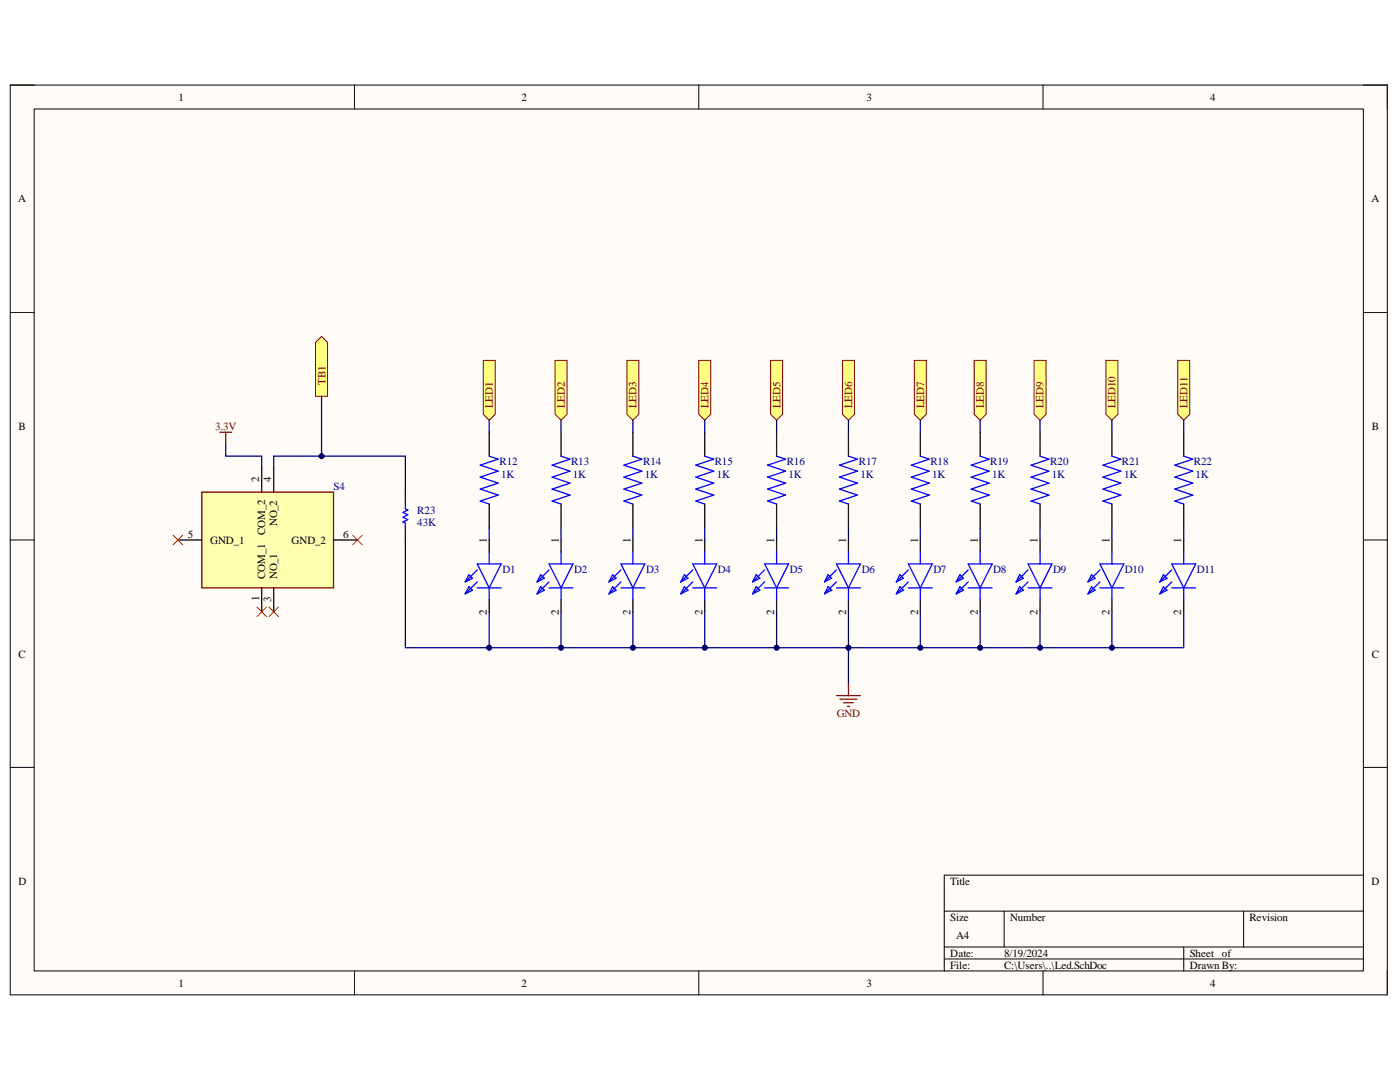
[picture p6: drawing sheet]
<svg xmlns="http://www.w3.org/2000/svg" width="279mm" height="216mm" viewBox="0 0 279 216" stroke-linecap="round" stroke-linejoin="round" font-family="sans-serif">
<defs><g id="words">
<g font-size="2.2">
<text x="35.6" y="20.1">1</text>
<text x="104.1" y="20.1">2</text>
<text x="172.9" y="20.1">3</text>
<text x="241.5" y="20.1">4</text>
<text x="3.6" y="40.4">A</text>
<text x="273.7" y="40.4">A</text>
<text x="3.7" y="85.8">B</text>
<text x="273.8" y="85.8">B</text>
<text x="51.7" y="96.3" transform="rotate(-90 51.7 96.3)">2</text>
<text x="54.1" y="96.3" transform="rotate(-90 54.1 96.3)">4</text>
<text x="37.5" y="107.3">5</text>
<text x="52.9" y="106.8" transform="rotate(-90 52.9 106.8)">COM_2</text>
<text x="55.3" y="105" transform="rotate(-90 55.3 105)">NO_2</text>
<text x="68.5" y="107.3">6</text>
<text x="41.9" y="108.5">GND_1</text>
<text x="58.2" y="108.5">GND_2</text>
<text x="97.2" y="108.3" transform="rotate(-90 97.2 108.3)">1</text>
<text x="111.5" y="108.3" transform="rotate(-90 111.5 108.3)">1</text>
<text x="125.8" y="108.3" transform="rotate(-90 125.8 108.3)">1</text>
<text x="140.2" y="108.3" transform="rotate(-90 140.2 108.3)">1</text>
<text x="154.5" y="108.3" transform="rotate(-90 154.5 108.3)">1</text>
<text x="168.9" y="108.3" transform="rotate(-90 168.9 108.3)">1</text>
<text x="183.2" y="108.3" transform="rotate(-90 183.2 108.3)">1</text>
<text x="195.1" y="108.3" transform="rotate(-90 195.1 108.3)">1</text>
<text x="207.1" y="108.3" transform="rotate(-90 207.1 108.3)">1</text>
<text x="221.4" y="108.3" transform="rotate(-90 221.4 108.3)">1</text>
<text x="235.7" y="108.3" transform="rotate(-90 235.7 108.3)">1</text>
<text x="52.9" y="115.6" transform="rotate(-90 52.9 115.6)">COM_1</text>
<text x="55.3" y="115.6" transform="rotate(-90 55.3 115.6)">NO_1</text>
<text x="51.7" y="120" transform="rotate(-90 51.7 120)">1</text>
<text x="54.1" y="120.1" transform="rotate(-90 54.1 120.1)">3</text>
<text x="97.2" y="122.6" transform="rotate(-90 97.2 122.6)">2</text>
<text x="111.5" y="122.6" transform="rotate(-90 111.5 122.6)">2</text>
<text x="125.8" y="122.6" transform="rotate(-90 125.8 122.6)">2</text>
<text x="140.2" y="122.6" transform="rotate(-90 140.2 122.6)">2</text>
<text x="154.5" y="122.6" transform="rotate(-90 154.5 122.6)">2</text>
<text x="168.9" y="122.6" transform="rotate(-90 168.9 122.6)">2</text>
<text x="183.2" y="122.6" transform="rotate(-90 183.2 122.6)">2</text>
<text x="195.1" y="122.6" transform="rotate(-90 195.1 122.6)">2</text>
<text x="207.1" y="122.6" transform="rotate(-90 207.1 122.6)">2</text>
<text x="221.4" y="122.6" transform="rotate(-90 221.4 122.6)">2</text>
<text x="235.7" y="122.6" transform="rotate(-90 235.7 122.6)">2</text>
<text x="3.7" y="131.2">C</text>
<text x="273.8" y="131.2">C</text>
<text x="3.7" y="176.6">D</text>
<text x="189.7" y="176.6">Title</text>
<text x="273.7" y="176.6">D</text>
<text x="189.7" y="183.7">Size</text>
<text x="201.6" y="183.7">Number</text>
<text x="249.3" y="183.7">Revision</text>
<text x="189.7" y="190.9">Date:</text>
<text x="190.8" y="187.4">A4</text>
<text x="200.4" y="190.9">8/19/2024</text>
<text x="237.4" y="190.9">Sheet of</text>
<text x="35.6" y="196.9">1</text>
<text x="104.1" y="196.9">2</text>
<text x="172.9" y="196.9">3</text>
<text x="189.7" y="193.3">File:</text>
<text x="200.4" y="193.3">C:\Users\..\Led.SchDoc</text>
<text x="237.4" y="193.3">Drawn By:</text>
<text x="241.5" y="196.9">4</text>
</g>
<g font-size="2.2" fill="#800000">
<text x="64.9" y="76.7" transform="rotate(-90 64.9 76.7)">TB1</text>
<text x="98.3" y="81.5" transform="rotate(-90 98.3 81.5)">LED1</text>
<text x="112.7" y="81.5" transform="rotate(-90 112.7 81.5)">LED2</text>
<text x="127" y="81.5" transform="rotate(-90 127 81.5)">LED3</text>
<text x="141.4" y="81.5" transform="rotate(-90 141.4 81.5)">LED4</text>
<text x="155.7" y="81.5" transform="rotate(-90 155.7 81.5)">LED5</text>
<text x="170" y="81.5" transform="rotate(-90 170 81.5)">LED6</text>
<text x="184.4" y="81.5" transform="rotate(-90 184.4 81.5)">LED7</text>
<text x="196.3" y="81.5" transform="rotate(-90 196.3 81.5)">LED8</text>
<text x="208.3" y="81.5" transform="rotate(-90 208.3 81.5)">LED9</text>
<text x="222.6" y="81.5" transform="rotate(-90 222.6 81.5)">LED10</text>
<text x="237" y="81.5" transform="rotate(-90 237 81.5)">LED11</text>
<text x="43" y="85.8">3.3V</text>
<text x="167" y="143.2">GND</text>
</g>
<g font-size="2.2" fill="#000080">
<text x="99.7" y="92.7">R12</text>
<text x="100" y="95.4">1K</text>
<text x="114" y="92.7">R13</text>
<text x="114.3" y="95.4">1K</text>
<text x="128.4" y="92.7">R14</text>
<text x="128.7" y="95.4">1K</text>
<text x="142.6" y="92.7">R15</text>
<text x="143.1" y="95.4">1K</text>
<text x="157" y="92.7">R16</text>
<text x="157.4" y="95.4">1K</text>
<text x="171.4" y="92.7">R17</text>
<text x="171.7" y="95.4">1K</text>
<text x="185.7" y="92.7">R18</text>
<text x="186" y="95.4">1K</text>
<text x="197.6" y="92.7">R19</text>
<text x="198" y="95.4">1K</text>
<text x="209.6" y="92.7">R20</text>
<text x="209.9" y="95.4">1K</text>
<text x="223.9" y="92.7">R21</text>
<text x="224.3" y="95.4">1K</text>
<text x="238.3" y="92.7">R22</text>
<text x="238.6" y="95.4">1K</text>
<text x="66.5" y="97.8">S4</text>
<text x="83.3" y="105">43K</text>
<text x="83.3" y="102.5">R23</text>
<text x="100.3" y="114.3">D1</text>
<text x="114.6" y="114.3">D2</text>
<text x="128.9" y="114.3">D3</text>
<text x="143.2" y="114.3">D4</text>
<text x="157.6" y="114.3">D5</text>
<text x="172" y="114.3">D6</text>
<text x="186.3" y="114.3">D7</text>
<text x="198.2" y="114.3">D8</text>
<text x="210.2" y="114.3">D9</text>
<text x="224.5" y="114.3">D10</text>
<text x="238.9" y="114.3">D11</text>
</g>
</g></defs>
<path d="M2 17h274.9v181.5h-274.9z" fill-rule="evenodd" fill="#fffcf8"/>
<path d="M2 17h274.9v181.5h-274.9z" fill="none" stroke="#000" stroke-width=".2"/>
<path d="M6.8 21.8h265.3v171.9h-265.3z" fill-rule="evenodd" fill="#fffcf8"/>
<g fill="none" stroke="#000" stroke-width=".2">
<path d="M2 17h4.8M70.7 17v4.8M139.5 17v4.8M208.2 17v4.8M272.1 17h4.8v4.8M6.8 21.8h265.3v171.9h-265.3zM2 62.4h4.8M272.1 62.4h4.8M2 107.7h4.8M272.1 107.7h4.8M2 153.1h4.8M272.1 153.1h4.8"/>
<path d="M272.1 174.6h-83.7v19.1M70.7 193.7v4.8M139.5 193.7v4.8M188.4 181.8h83.7M188.4 189h83.7M188.4 191.4h83.7M200.4 181.8v7.2M208.2 193.7v4.8M236.2 189v4.7M248.2 181.8v7.2M276.9 193.7v4.8"/>
</g>
<g fill="none" stroke="#000" stroke-width=".25">
<path d="M97.6 86.2v4.8M112 86.2v4.8M126.3 86.2v4.8M140.6 86.2v4.8M155 86.2v4.8M169.3 86.2v4.8M183.7 86.2v4.8M195.6 86.2v4.8M207.6 86.2v4.8M221.9 86.2v4.8M236.2 86.2v4.8M97.6 100.6v4.8"/>
<path d="M97.6 107.7v2.4M97.6 119.7v2.4M112 100.6v4.8M112 107.7v2.4M112 119.7v2.4M126.3 100.6v4.8M126.3 107.7v2.4M126.3 119.7v2.4M140.6 100.6v4.8M140.6 107.7v2.4M140.6 119.7v2.4M155 100.6v4.8"/>
<path d="M155 107.7v2.4M155 119.7v2.4M169.3 100.6v4.8M169.3 107.7v2.4M169.3 119.7v2.4M183.7 100.6v4.8M183.7 107.7v2.4M183.7 119.7v2.4M195.6 100.6v4.8M195.6 107.7v2.4M195.6 119.7v2.4M207.6 100.6v4.8"/>
<path d="M207.6 107.7v2.4M207.6 119.7v2.4M221.9 100.6v4.8M221.9 107.7v2.4M221.9 119.7v2.4M236.2 100.6v4.8M236.2 107.7v2.4M236.2 119.7v2.4"/>
</g>
<g fill="none" stroke="#00f" stroke-width=".25">
<path d="M97.6 91l1.8 .6-3.6 1.2 3.6 1.2-3.6 1.2 3.6 1.2-3.6 1.2 3.6 1.2-3.6 1.2 1.8 .6M112 91l1.8 .6-3.6 1.2 3.6 1.2-3.6 1.2 3.6 1.2-3.6 1.2 3.6 1.2-3.6 1.2 1.8 .6M126.3 91l1.8 .6-3.6 1.2 3.6 1.2-3.6 1.2 3.6 1.2-3.6 1.2 3.6 1.2-3.6 1.2 1.8 .6M140.6 91l1.8 .6-3.5 1.2 3.5 1.2-3.5 1.2 3.5 1.2-3.5 1.2 3.5 1.2-3.5 1.2 1.7 .6M155 91l1.8 .6-3.6 1.2 3.6 1.2-3.6 1.2 3.6 1.2-3.6 1.2 3.6 1.2-3.6 1.2 1.8 .6M169.3 91l1.8 .6-3.6 1.2 3.6 1.2-3.6 1.2 3.6 1.2-3.6 1.2 3.6 1.2-3.6 1.2 1.8 .6M183.7 91l1.8 .6-3.6 1.2 3.6 1.2-3.6 1.2 3.6 1.2-3.6 1.2 3.6 1.2-3.6 1.2 1.8 .6M195.6 91l1.8 .6-3.6 1.2 3.6 1.2-3.6 1.2 3.6 1.2-3.6 1.2 3.6 1.2-3.6 1.2 1.8 .6M207.6 91l1.8 .6-3.6 1.2 3.6 1.2-3.6 1.2 3.6 1.2-3.6 1.2 3.6 1.2-3.6 1.2 1.8 .6M221.9 91l1.8 .6-3.6 1.2 3.6 1.2-3.6 1.2 3.6 1.2-3.6 1.2 3.6 1.2-3.6 1.2 1.8 .6M236.2 91l1.8 .6-3.5 1.2 3.5 1.2-3.5 1.2 3.5 1.2-3.5 1.2 3.5 1.2-3.5 1.2 1.7 .6M93.6 117.1l.7 .7-1.5 .7z"/>
<path d="M93.6 114.7l.7 .7-1.5 .7zM95.2 112.5h4.8l-2.4 4.8zM95.2 117.3h4.8M95.2 116.1l-2.4 2.4M95.2 113.7l-2.4 2.4M97.6 110.1v2.4M97.6 117.3v2.4M107.9 117.1l.7 .7-1.4 .7zM107.9 114.7l.7 .7-1.4 .7zM109.6 112.5h4.8l-2.4 4.8zM109.6 117.3h4.8M109.6 116.1l-2.4 2.4"/>
<path d="M109.6 113.7l-2.4 2.4M112 110.1v2.4M112 117.3v2.4M122.2 117.1l.8 .7-1.5 .7zM122.2 114.7l.8 .7-1.5 .7zM123.9 112.5h4.8l-2.4 4.8zM123.9 117.3h4.8M123.9 116.1l-2.4 2.4M123.9 113.7l-2.4 2.4M126.3 110.1v2.4M126.3 117.3v2.4M136.6 117.1l.7 .7-1.4 .7z"/>
<path d="M136.6 114.7l.7 .7-1.4 .7zM138.3 112.5h4.7l-2.4 4.8zM138.3 117.3h4.7M138.3 116.1l-2.4 2.4M138.3 113.7l-2.4 2.4M140.6 110.1v2.4M140.6 117.3v2.4M150.9 117.1l.7 .7-1.4 .7zM150.9 114.7l.7 .7-1.4 .7zM152.6 112.5h4.8l-2.4 4.8zM152.6 117.3h4.8M152.6 116.1l-2.4 2.4"/>
<path d="M152.6 113.7l-2.4 2.4M155 110.1v2.4M155 117.3v2.4M165.3 117.1l.7 .7-1.5 .7zM165.3 114.7l.7 .7-1.5 .7zM166.9 112.5h4.8l-2.4 4.8zM166.9 117.3h4.8M166.9 116.1l-2.4 2.4M166.9 113.7l-2.4 2.4M169.3 110.1v2.4M169.3 117.3v2.4M179.6 117.1l.7 .7-1.4 .7z"/>
<path d="M179.6 114.7l.7 .7-1.4 .7zM181.3 112.5h4.8l-2.4 4.8zM181.3 117.3h4.8M181.3 116.1l-2.4 2.4M181.3 113.7l-2.4 2.4M183.7 110.1v2.4M183.7 117.3v2.4M191.6 117.1l.7 .7-1.5 .7zM191.6 114.7l.7 .7-1.5 .7zM193.2 112.5h4.8l-2.4 4.8zM193.2 117.3h4.8M193.2 116.1l-2.4 2.4"/>
<path d="M193.2 113.7l-2.4 2.4M195.6 110.1v2.4M195.6 117.3v2.4M203.5 117.1l.7 .7-1.4 .7zM203.5 114.7l.7 .7-1.4 .7zM205.2 112.5h4.8l-2.4 4.8zM205.2 117.3h4.8M205.2 116.1l-2.4 2.4M205.2 113.7l-2.4 2.4M207.6 110.1v2.4M207.6 117.3v2.4M217.8 117.1l.8 .7-1.5 .7z"/>
<path d="M217.8 114.7l.8 .7-1.5 .7zM219.5 112.5h4.8l-2.4 4.8zM219.5 117.3h4.8M219.5 116.1l-2.4 2.4M219.5 113.7l-2.4 2.4M221.9 110.1v2.4M221.9 117.3v2.4M232.2 117.1l.7 .7-1.4 .7zM232.2 114.7l.7 .7-1.4 .7zM233.9 112.5h4.7l-2.4 4.8zM233.9 117.3h4.7M233.9 116.1l-2.4 2.4"/>
<path d="M233.9 113.7l-2.4 2.4M236.2 110.1v2.4M236.2 117.3v2.4"/>
</g>
<path d="M166.9 138.8h4.8M167.7 139.5h3.3M169.3 136.4v2.4M168.4 140.2h1.9M169.1 140.9h.5" fill="none" stroke="#800000" stroke-width=".25"/>
<path d="M40.3 98.2h26.3v19.1h-26.3z" fill-rule="evenodd" fill="#ffffb0"/>
<path d="M40.3 98.2h26.3v19.1h-26.3zM43.9 86.2h2.4M45.1 86.2v2.4" fill="none" stroke="#800000" stroke-width=".25"/>
<path d="M52.2 93.4v4.8M54.6 93.4v4.8M80.9 98.2v2.4M35.5 107.7h4.8M52.2 117.3v4.8M54.6 117.3v4.8M66.6 107.7h4.7M80.9 105.4v2.3" fill="none" stroke="#000" stroke-width=".25"/>
<path d="M80.9 100.6v.9l.5 .3-1 .5 1 .4-1 .5 1 .5-1 .5 .5 .2v1" fill="none" stroke="#00f" stroke-width=".25"/>
<path d="M96.4 71.9h2.4v10.8l-1.2 1.2-1.2-1.2z" fill-rule="evenodd" fill="#ffff80"/>
<path d="M96.4 71.9h2.4v10.8l-1.2 1.2-1.2-1.2z" fill="none" stroke="#800000" stroke-width=".2"/>
<path d="M110.8 71.9h2.4v10.8l-1.2 1.2-1.2-1.2z" fill-rule="evenodd" fill="#ffff80"/>
<path d="M110.8 71.9h2.4v10.8l-1.2 1.2-1.2-1.2z" fill="none" stroke="#800000" stroke-width=".2"/>
<path d="M125.1 71.9h2.4v10.8l-1.2 1.2-1.2-1.2z" fill-rule="evenodd" fill="#ffff80"/>
<path d="M125.1 71.9h2.4v10.8l-1.2 1.2-1.2-1.2z" fill="none" stroke="#800000" stroke-width=".2"/>
<path d="M139.5 71.9h2.3v10.8l-1.2 1.2-1.1-1.2z" fill-rule="evenodd" fill="#ffff80"/>
<path d="M139.5 71.9h2.3v10.8l-1.2 1.2-1.1-1.2z" fill="none" stroke="#800000" stroke-width=".2"/>
<path d="M153.8 71.9h2.4v10.8l-1.2 1.2-1.2-1.2z" fill-rule="evenodd" fill="#ffff80"/>
<path d="M153.8 71.9h2.4v10.8l-1.2 1.2-1.2-1.2z" fill="none" stroke="#800000" stroke-width=".2"/>
<path d="M168.1 71.9h2.4v10.8l-1.2 1.2-1.2-1.2z" fill-rule="evenodd" fill="#ffff80"/>
<path d="M168.1 71.9h2.4v10.8l-1.2 1.2-1.2-1.2z" fill="none" stroke="#800000" stroke-width=".2"/>
<path d="M182.5 71.9h2.4v10.8l-1.2 1.2-1.2-1.2z" fill-rule="evenodd" fill="#ffff80"/>
<path d="M182.5 71.9h2.4v10.8l-1.2 1.2-1.2-1.2z" fill="none" stroke="#800000" stroke-width=".2"/>
<path d="M194.4 71.9h2.4v10.8l-1.2 1.2-1.2-1.2z" fill-rule="evenodd" fill="#ffff80"/>
<path d="M194.4 71.9h2.4v10.8l-1.2 1.2-1.2-1.2z" fill="none" stroke="#800000" stroke-width=".2"/>
<path d="M206.4 71.9h2.4v10.8l-1.2 1.2-1.2-1.2z" fill-rule="evenodd" fill="#ffff80"/>
<path d="M206.4 71.9h2.4v10.8l-1.2 1.2-1.2-1.2z" fill="none" stroke="#800000" stroke-width=".2"/>
<path d="M220.7 71.9h2.4v10.8l-1.2 1.2-1.2-1.2z" fill-rule="evenodd" fill="#ffff80"/>
<path d="M220.7 71.9h2.4v10.8l-1.2 1.2-1.2-1.2z" fill="none" stroke="#800000" stroke-width=".2"/>
<path d="M235 71.9h2.4v10.8l-1.2 1.2-1.2-1.2z" fill-rule="evenodd" fill="#ffff80"/>
<path d="M235 71.9h2.4v10.8l-1.2 1.2-1.2-1.2z" fill="none" stroke="#800000" stroke-width=".2"/>
<path d="M63 68.3l1.2-1.2 1.2 1.2v10.8h-2.4z" fill-rule="evenodd" fill="#ffff80"/>
<path d="M63 68.3l1.2-1.2 1.2 1.2v10.8h-2.4z" fill="none" stroke="#800000" stroke-width=".2"/>
<path d="M34.5 106.8l2 1.9M36.5 106.8l-2 1.9M70.4 106.8l1.9 1.9M72.3 106.8l-1.9 1.9M51.3 121.1l1.9 1.9M53.2 121.1l-1.9 1.9M53.7 121.1l1.9 1.9M55.6 121.1l-1.9 1.9" fill="none" stroke="#f00" stroke-width=".2"/>
<path d="M97.6 122.1v7.1h71.7v7.2" fill="none" stroke="#000080" stroke-width=".25"/>
<circle cx="97.6" cy="129.2" r=".48" fill="#000080"/>
<circle cx="97.6" cy="129.2" r=".48" fill="none" stroke="#000080" stroke-width=".2"/>
<circle cx="112" cy="129.2" r=".48" fill="#000080"/>
<circle cx="112" cy="129.2" r=".48" fill="none" stroke="#000080" stroke-width=".2"/>
<circle cx="126.3" cy="129.2" r=".48" fill="#000080"/>
<circle cx="126.3" cy="129.2" r=".48" fill="none" stroke="#000080" stroke-width=".2"/>
<circle cx="140.6" cy="129.2" r=".48" fill="#000080"/>
<circle cx="140.6" cy="129.2" r=".48" fill="none" stroke="#000080" stroke-width=".2"/>
<circle cx="155" cy="129.2" r=".48" fill="#000080"/>
<circle cx="155" cy="129.2" r=".48" fill="none" stroke="#000080" stroke-width=".2"/>
<circle cx="169.3" cy="129.2" r=".48" fill="#000080"/>
<circle cx="169.3" cy="129.2" r=".48" fill="none" stroke="#000080" stroke-width=".2"/>
<path d="M236.2 122.1v7.1h-66.9" fill="none" stroke="#000080" stroke-width=".25"/>
<circle cx="169.3" cy="129.2" r=".48" fill="#000080"/>
<circle cx="169.3" cy="129.2" r=".48" fill="none" stroke="#000080" stroke-width=".2"/>
<circle cx="183.7" cy="129.2" r=".48" fill="#000080"/>
<circle cx="183.7" cy="129.2" r=".48" fill="none" stroke="#000080" stroke-width=".2"/>
<circle cx="195.6" cy="129.2" r=".48" fill="#000080"/>
<circle cx="195.6" cy="129.2" r=".48" fill="none" stroke="#000080" stroke-width=".2"/>
<circle cx="207.6" cy="129.2" r=".48" fill="#000080"/>
<circle cx="207.6" cy="129.2" r=".48" fill="none" stroke="#000080" stroke-width=".2"/>
<circle cx="221.9" cy="129.2" r=".48" fill="#000080"/>
<circle cx="221.9" cy="129.2" r=".48" fill="none" stroke="#000080" stroke-width=".2"/>
<path d="M221.9 122.1v7.1" fill="none" stroke="#000080" stroke-width=".25"/>
<circle cx="221.9" cy="129.2" r=".48" fill="#000080"/>
<circle cx="221.9" cy="129.2" r=".48" fill="none" stroke="#000080" stroke-width=".2"/>
<path d="M207.6 122.1v7.1" fill="none" stroke="#000080" stroke-width=".25"/>
<circle cx="207.6" cy="129.2" r=".48" fill="#000080"/>
<circle cx="207.6" cy="129.2" r=".48" fill="none" stroke="#000080" stroke-width=".2"/>
<path d="M195.6 122.1v7.1" fill="none" stroke="#000080" stroke-width=".25"/>
<circle cx="195.6" cy="129.2" r=".48" fill="#000080"/>
<circle cx="195.6" cy="129.2" r=".48" fill="none" stroke="#000080" stroke-width=".2"/>
<path d="M183.7 122.1v7.1" fill="none" stroke="#000080" stroke-width=".25"/>
<circle cx="183.7" cy="129.2" r=".48" fill="#000080"/>
<circle cx="183.7" cy="129.2" r=".48" fill="none" stroke="#000080" stroke-width=".2"/>
<path d="M169.3 122.1v7.1" fill="none" stroke="#000080" stroke-width=".25"/>
<circle cx="169.3" cy="129.2" r=".48" fill="#000080"/>
<circle cx="169.3" cy="129.2" r=".48" fill="none" stroke="#000080" stroke-width=".2"/>
<path d="M155 122.1v7.1" fill="none" stroke="#000080" stroke-width=".25"/>
<circle cx="155" cy="129.2" r=".48" fill="#000080"/>
<circle cx="155" cy="129.2" r=".48" fill="none" stroke="#000080" stroke-width=".2"/>
<path d="M140.6 122.1v7.1" fill="none" stroke="#000080" stroke-width=".25"/>
<circle cx="140.6" cy="129.2" r=".48" fill="#000080"/>
<circle cx="140.6" cy="129.2" r=".48" fill="none" stroke="#000080" stroke-width=".2"/>
<path d="M126.3 122.1v7.1" fill="none" stroke="#000080" stroke-width=".25"/>
<circle cx="126.3" cy="129.2" r=".48" fill="#000080"/>
<circle cx="126.3" cy="129.2" r=".48" fill="none" stroke="#000080" stroke-width=".2"/>
<path d="M112 122.1v7.1" fill="none" stroke="#000080" stroke-width=".25"/>
<circle cx="112" cy="129.2" r=".48" fill="#000080"/>
<circle cx="112" cy="129.2" r=".48" fill="none" stroke="#000080" stroke-width=".2"/>
<g fill="none" stroke="#000080" stroke-width=".25">
<path d="M45.1 88.6v2.4h7.1v2.4M54.6 93.4v-2.4h26.3v7.2M97.6 105.4v2.3M112 105.4v2.3M126.3 105.4v2.3M140.6 105.4v2.3M155 105.4v2.3M169.3 105.4v2.3M183.7 105.4v2.3M195.6 105.4v2.3M207.6 105.4v2.3M221.9 105.4v2.3"/>
<path d="M236.2 105.4v2.3"/>
</g>
<circle cx="64.2" cy="91" r=".48" fill="#000080"/>
<circle cx="64.2" cy="91" r=".48" fill="none" stroke="#000080" stroke-width=".2"/>
<path d="M80.9 107.7v21.5h16.7" fill="none" stroke="#000080" stroke-width=".25"/>
<circle cx="97.6" cy="129.2" r=".48" fill="#000080"/>
<circle cx="97.6" cy="129.2" r=".48" fill="none" stroke="#000080" stroke-width=".2"/>
<path d="M64.2 79.1v11.9M97.6 83.9v2.3M112 83.9v2.3M126.3 83.9v2.3M140.6 83.9v2.3M155 83.9v2.3M169.3 83.9v2.3M183.7 83.9v2.3M195.6 83.9v2.3M207.6 83.9v2.3M221.9 83.9v2.3M236.2 83.9v2.3" fill="none" stroke="#000080" stroke-width=".25"/>
<circle cx="64.2" cy="91" r=".48" fill="#000080"/>
<circle cx="64.2" cy="91" r=".48" fill="none" stroke="#000080" stroke-width=".2"/>
<use href="#words"/>
</svg>
